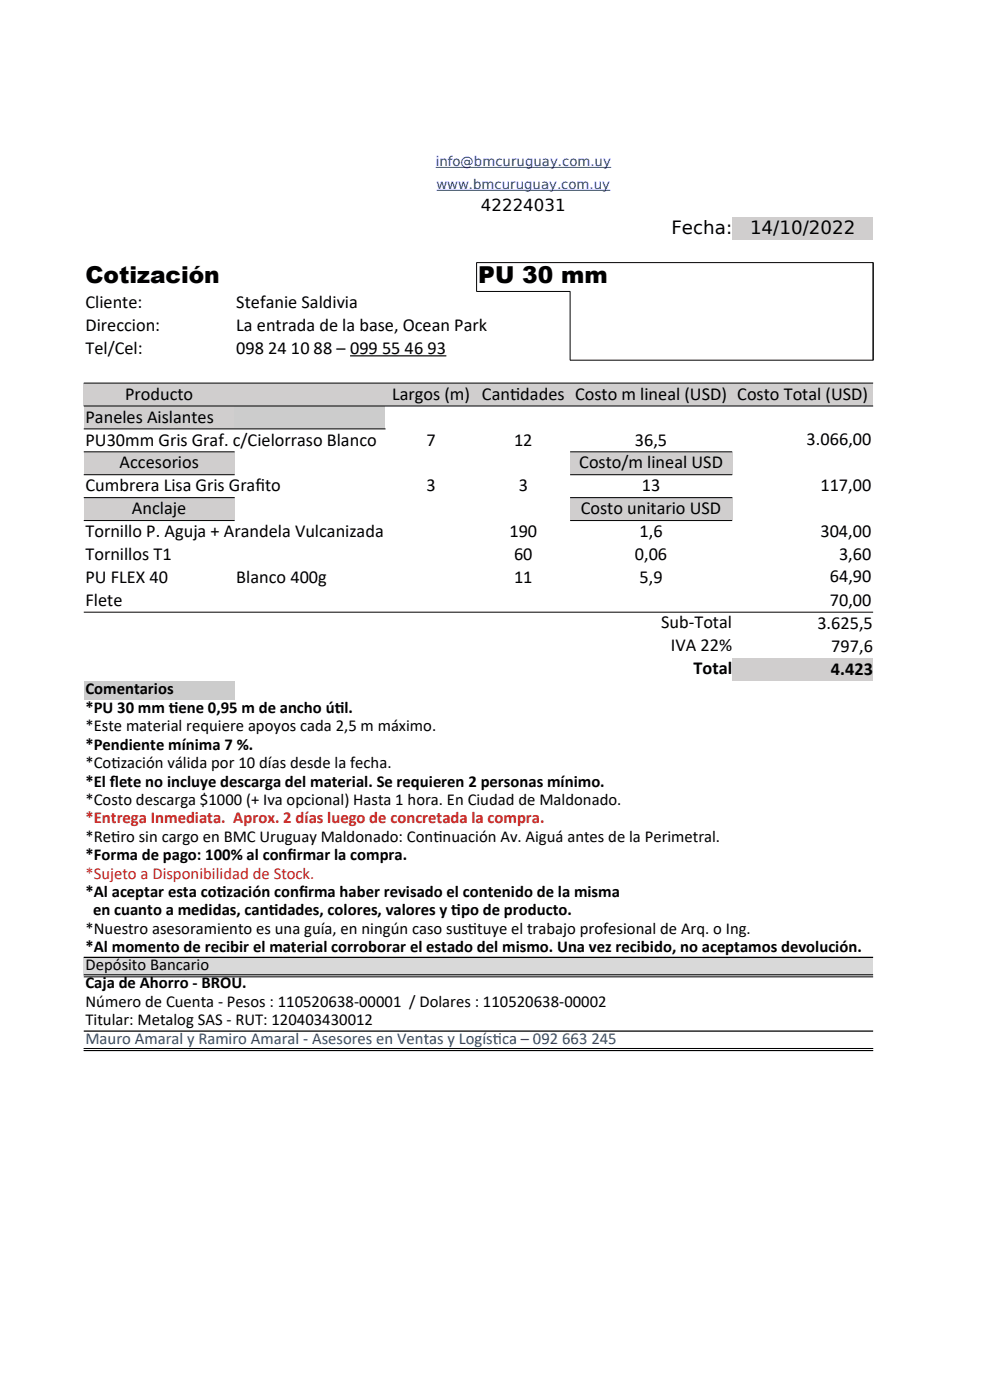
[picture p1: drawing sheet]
<svg xmlns="http://www.w3.org/2000/svg" width="210mm" height="297mm" viewBox="0 0 210 297" stroke-linecap="round" stroke-linejoin="round" font-family="sans-serif">
<defs><g id="words">
<g font-size="4.9">
<text x="18.1" y="60">Cotización</text>
<text x="101.5" y="60">PU 30 mm</text>
</g>
<g font-size="3.9">
<text x="142.4" y="49.6">Fecha:</text>
<text x="159.1" y="49.6">14/10/2022</text>
<text x="18.1" y="65.4">Cliente:</text>
<text x="50.1" y="65.4">Stefanie Saldivia</text>
<text x="18.1" y="70.2">Direccion:</text>
<text x="50.1" y="70.2">La entrada de la base, Ocean Park</text>
<text x="18.1" y="75.1">Tel/Cel:</text>
<text x="50.1" y="75.1">098 24 10 88 – 099 55 46 93</text>
<text x="18.1" y="89.7">Paneles Aislantes</text>
<text x="26.5" y="84.8">Producto</text>
<text x="83.2" y="84.8">Largos (m) Cant</text>
<text x="108.2" y="84.8">idades Costo m lineal (USD) Costo Total (USD)</text>
<text x="18.1" y="94.5">PU30mm Gris Graf. c/Cielorraso Blanco</text>
<text x="90.5" y="94.5">7</text>
<text x="109" y="94.5">12</text>
<text x="134.7" y="94.5">36,5</text>
<text x="171.1" y="94.4">3.066,00</text>
<text x="25.4" y="99.4">Accesorios</text>
<text x="122.9" y="99.4">Costo/m lineal USD</text>
<text x="18.1" y="104.3">Cumbrera Lisa Gris Graf</text>
<text x="54.2" y="104.3">ito</text>
<text x="90.5" y="104.3">3</text>
<text x="110" y="104.3">3</text>
<text x="136.2" y="104.3">13</text>
<text x="174" y="104.3">117,00</text>
<text x="18.1" y="114">Tornillo P. Aguja + Arandela Vulcanizada</text>
<text x="28" y="109.1">Anclaje</text>
<text x="108.1" y="114">190</text>
<text x="123.2" y="109.1">Costo unitario USD</text>
<text x="135.7" y="114">1,6</text>
<text x="174" y="113.8">304,00</text>
<text x="18.1" y="118.8">Tornillos T1</text>
<text x="109" y="118.8">60</text>
<text x="134.7" y="118.8">0,06</text>
<text x="178" y="118.7">3,60</text>
<text x="18.1" y="123.7">PU FLEX 40</text>
<text x="50.1" y="123.7">Blanco 400g</text>
<text x="109" y="123.7">11</text>
<text x="135.7" y="123.7">5,9</text>
<text x="176" y="123.5">64,90</text>
<text x="18.1" y="128.6">Flete</text>
<text x="176" y="128.6">70,00</text>
<text x="140.2" y="133.3">Sub-Total</text>
<text x="173.4" y="133.4">3.625,5</text>
<text x="142.3" y="138.2">IVA 22%</text>
<text x="147.1" y="143">Total</text>
<text x="176.3" y="143.1">4.423</text>
<text x="176.4" y="138.3">797,6</text>
</g>
<g font-size="3.5">
<text x="102" y="44.8">42224031</text>
<text x="18.1" y="147.1">Comentarios</text>
<text x="18.1" y="151.2">*PU 30 mm t</text>
<text x="18.1" y="155.1">*Este material requiere apoyos cada 2,5 m máximo.</text>
<text x="35.8" y="151.2">iene 0,95 m de ancho út</text>
<text x="71" y="151.2">il.</text>
<text x="18.1" y="159">*Pendiente mínima 7 %.</text>
<text x="18.1" y="163">*Cot</text>
<text x="18.1" y="166.9">*El f</text>
<text x="23.3" y="166.9">lete no incluye descarga del material. Se requieren 2 personas mínimo.</text>
<text x="23.6" y="163">ización válida por 10 días desde la fecha.</text>
<text x="18.1" y="170.7">*Costo descarga $1000 (+ Iva opcional) Hasta 1 hora. En Ciudad de Maldonado.</text>
<text x="18.1" y="178.6">*Ret</text>
<text x="23.6" y="178.6">iro sin cargo en BMC Uruguay Maldonado: Cont</text>
<text x="91.9" y="178.6">inuación Av. Aiguá antes de la Perimetral.</text>
<text x="18.1" y="182.5">*Forma de pago: 100% al conf</text>
<text x="61" y="182.5">irmar la compra.</text>
<text x="18.1" y="190.3">*Al aceptar esta cot</text>
<text x="46" y="190.3">ización conf</text>
<text x="63.4" y="190.3">irma haber revisado el contenido de la misma</text>
<text x="19.7" y="194.2">en cuanto a medidas, cant</text>
<text x="57" y="194.2">idades, colores, valores y t</text>
<text x="95.7" y="194.2">ipo de producto.</text>
<text x="18.1" y="198.1">*Nuestro asesoramiento es una guía, en ningún caso sust</text>
<text x="18.1" y="202">*Al momento de recibir el material corroborar el estado del mismo. Una vez recibido, no aceptamos devolución.</text>
<text x="99.3" y="198.1">ituye el trabajo profesional de Arq. o Ing.</text>
<text x="18.1" y="205.8">Depósito Bancario</text>
<text x="18.1" y="209.7">Caja de Ahorro - BROU.</text>
<text x="18.1" y="213.6">Número de Cuenta - Pesos : 110520638-00001 / Dolares : 110520638-00002</text>
<text x="18.1" y="217.5">Titular: Metalog SAS - RUT: 120403430012</text>
</g>
<g font-size="3.5" fill="#c9211e">
<text x="18.1" y="174.7">*Entrega Inmediata. Aprox. 2 días luego de concretada la compra.</text>
<text x="18.1" y="186.4">*Sujeto a Disponibilidad de Stock.</text>
</g>
<g font-size="3.5" fill="#1f4e78">
<text x="18.1" y="221.4">Mauro Amaral y Ramiro Amaral - Asesores en Ventas y Logíst</text>
<text x="104.5" y="221.4">ica – 092 663 245</text>
</g>
<g font-size="2.8" fill="#00f">
<text x="92.4" y="35.2">info@bmcuruguay.com.uy</text>
<text x="92.6" y="40.1">www.bmcuruguay.com.uy</text>
</g>
</g></defs>
<g fill="#d0cece">
<path d="M155.3 46h29.9v4.8h-29.9z" fill-rule="evenodd"/>
<path d="M17.8 81.2h167.4v4.9h-167.4z" fill-rule="evenodd"/>
<path d="M17.8 86.1h32v4.9h-32z" fill-rule="evenodd"/>
</g>
<path d="M49.8 86.1h32v4.9h-32z" fill-rule="evenodd" fill="#ccc"/>
<g fill="#d0cece">
<path d="M17.8 95.8h32v4.9h-32z" fill-rule="evenodd"/>
<path d="M120.9 95.8h34.4v4.9h-34.4z" fill-rule="evenodd"/>
<path d="M17.8 105.5h32v4.9h-32z" fill-rule="evenodd"/>
<path d="M120.9 105.5h34.4v4.9h-34.4z" fill-rule="evenodd"/>
<path d="M155.3 139.6h29.9v4.8h-29.9z" fill-rule="evenodd"/>
</g>
<path d="M17.8 144.4h32v3.9h-32z" fill-rule="evenodd" fill="#ccc"/>
<path d="M17.8 203.1h167.4v3.9h-167.4z" fill-rule="evenodd" fill="#d9d9d9"/>
<g fill="none" stroke="#000" stroke-width=".21">
<path d="M120.9 61.8v14.6h64.3v-20.7h-84.1v6.2l19.9-.1M17.8 81.3h167.4M17.8 86.1h167.4M17.8 91h64M17.8 95.9h32M120.9 95.9h34.4M17.8 100.7h32M17.8 105.6h32M17.8 110.4h32M120.9 100.7h34.4M120.9 105.6h34.4M120.9 110.4h34.4"/>
<path d="M17.8 129.9h167.4M17.8 206.8h167.4M17.8 207.2h167.4M17.8 222.4h167.4M17.8 222.9h167.4"/>
</g>
<path d="M17.8 203.1h167.4M17.8 218.7h167.4" fill="none" stroke="#000" stroke-width=".26"/>
<path d="M92.4 35.5h37.3M92.6 40.4h36.9" fill="none" stroke="#00f" stroke-width=".21"/>
<path d="M74.3 75.5h20.4" fill="none" stroke="#000" stroke-width=".25"/>
<use href="#words"/>
</svg>
